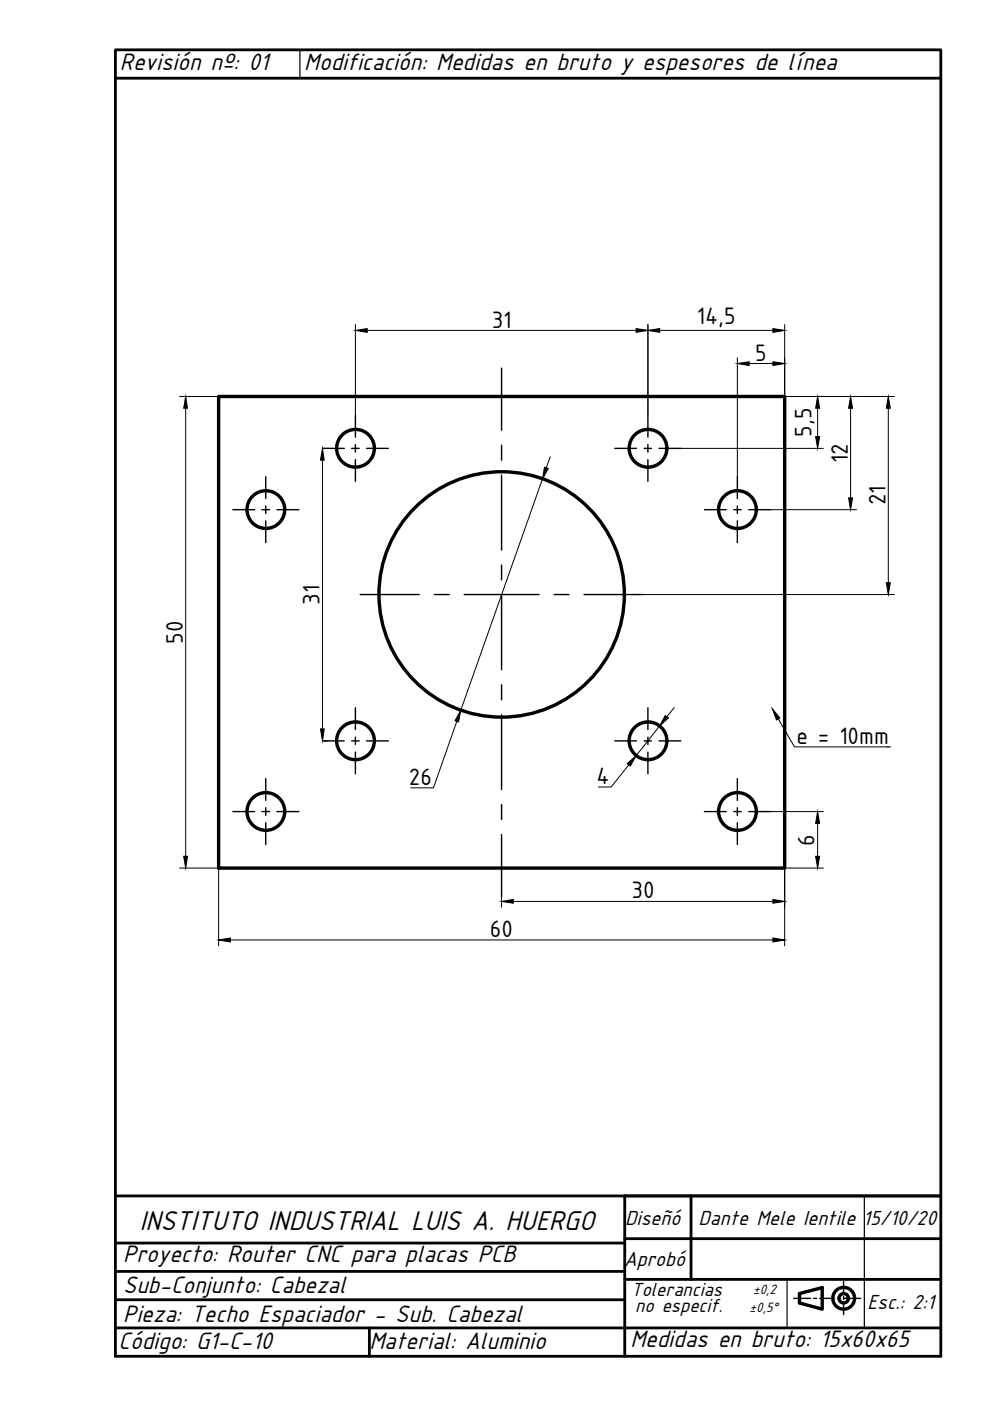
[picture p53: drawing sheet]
<svg xmlns="http://www.w3.org/2000/svg" width="210mm" height="297mm" viewBox="0 0 210 297" stroke-linecap="round" stroke-linejoin="round" font-family="sans-serif">
<defs><g id="words">
<text font-size="6.4" x="29.6" y="260.9">INSTITUTO INDUSTRIAL LUIS A. HUERGO</text>
<g font-size="5.6">
<text x="25.4" y="14.8">Revisión nº: 01</text>
<text x="64.5" y="14.8">Modificación: Medidas en bruto y espesores de línea</text>
<text x="26.1" y="267.6">Proyecto: Router CNC para placas PCB</text>
<text x="26.1" y="274.1">Sub-Conjunto: Cabezal</text>
<text x="26.1" y="280.3">Pieza: Techo Espaciador - Sub. Cabezal</text>
<text x="25.1" y="286">Código: G1-C-10</text>
<text x="78.3" y="286.1">Material: Aluminio</text>
<text x="133.6" y="285.7">Medidas en bruto: 15x60x65</text>
</g>
<g font-size="5.4">
<text x="104.3" y="69.5">31</text>
<text x="147.7" y="68.7">14,5</text>
<text x="160.1" y="76.5">5</text>
<text x="172" y="92.6" transform="rotate(-90 172 92.6)">5,5</text>
<text x="179.7" y="98.2" transform="rotate(-90 179.7 98.2)">12</text>
<text x="187.7" y="107.2" transform="rotate(-90 187.7 107.2)">21</text>
<text x="67.7" y="128.2" transform="rotate(-90 67.7 128.2)">31</text>
<text x="38.7" y="136.5" transform="rotate(-90 38.7 136.5)">50</text>
<text x="168.9" y="157.7">e = 10mm</text>
<text x="86.7" y="166.4">26</text>
<text x="126.5" y="166.2">4</text>
<text x="172.7" y="179.3" transform="rotate(-90 172.7 179.3)">6</text>
<text x="133.9" y="190.5">30</text>
<text x="103.9" y="198.7">60</text>
</g>
<g font-size="4.8">
<text x="132.5" y="259.8">Diseñó</text>
<text x="148.1" y="259.8">Dante Mele Ientile 15/10/20</text>
<text x="132.3" y="268.5">Aprobó</text>
<text x="183.9" y="277.5">Esc.: 2:1</text>
</g>
<g font-size="4.5">
<text x="133.8" y="274.7">Tolerancias</text>
<text x="134.7" y="278.2">no especif.</text>
</g>
<g font-size="3.2">
<text x="159.7" y="274.3">±0,2</text>
<text x="158.9" y="278.1">±0,5°</text>
</g>
</g></defs>
<!-- layer: 0 -->
<path d="M24.5 253.6h108v34M132.5 253.6h67M146.5 253.6v17.7M24.5 275.6h108M24.5 269.6h108M24.5 263.6h108M132.5 271.3h67M132.5 262.6h67M24.5 287.6v-277h175v277M24.5 281.5h175M78.3 281.5v6.1" fill="none" stroke="#000" stroke-width=".59"/>
<!-- layer: DIBUJO -->
<path d="M24.5 16.6h175M24.5 287.6h175" fill="none" stroke="#000" stroke-width=".59"/>
<!-- layer: 0 -->
<g fill="none" stroke="#000" stroke-width=".72">
<path d="M169.5 274.3l4.8-1.3v4.6l-4.8-1.3z"/>
<circle cx="178.9" cy="275.3" r="2.31"/>
<circle cx="178.9" cy="275.3" r=".99"/>
</g>
<g fill="none" stroke="#000" stroke-width=".3">
<path d="M106.3 78v13.2M68.4 95.1h4.6M74.5 95.1h1.7M75.4 88.1v4.6M75.4 94.3v1.6M75.4 97.4v4.7M77.7 95.1h4.6M106.3 94.4v3.2M130.3 95.1h4.7M136.6 95.1h1.5M137.4 88.1v4.6M137.4 94.3v1.6"/>
<path d="M137.4 97.4v4.7M139.7 95.1h4.7M49.4 108.1h4.6M55.5 108.1h1.6M56.3 101.1v4.6M56.3 107.3v1.6M56.3 110.4v4.6M58.7 108.1h4.7M106.3 100.7v15.9M106.3 119.8v3.2M149.4 108.1h4.6M155.6 108.1h1.5"/>
<path d="M156.3 101.1v4.6M156.3 107.3v1.6M156.3 110.4v4.6M158.7 108.1h4.7M76.4 126.1h12.5M92.1 126.1h3.1M98.4 126.1h15.9M106.3 126.1v15.9M117.5 126.1h3.1M123.8 126.1h12.6M68.4 157.1h4.6M74.5 157.1h1.7"/>
<path d="M75.4 150.1v4.6M75.4 156.3v1.5M75.4 159.5v4.6M77.7 157.1h4.6M106.3 145.2v3.2M106.3 151.5v15.9M130.3 157.1h4.7M136.6 157.1h1.5M137.4 150.1v4.6M137.4 156.3v1.5M137.4 159.5v4.6M139.7 157.1h4.7"/>
<path d="M49.4 172.1h4.6M55.5 172.1h1.6M56.3 165.1v4.6M56.3 171.3v1.6M56.3 174.4v4.7M58.7 172.1h4.7M106.3 170.6v3.2M106.3 176.9v13.2M149.4 172.1h4.6M155.6 172.1h1.5M156.3 165.1v4.6M156.3 171.3v1.6"/>
<path d="M156.3 174.4v4.7M158.7 172.1h4.7M168.3 275.3h3.6M172.5 275.3h.6M173.8 275.3h3.2M177.6 275.3h.6M178.9 271.7v2.6M178.9 274.9v.6M178.9 276.2v2.5M178.9 275.3h3.6"/>
</g>
<path d="M63.6 10.6v6M188.1 158.4h.7M183.3 253.6v27.9M166.9 271.3v10.2" fill="none" stroke="#000" stroke-width=".25"/>
<!-- layer: Visible (ISO) -->
<g fill="none" stroke="#000" stroke-width=".72">
<path d="M46.4 84.1h120v100h-120z"/>
<circle cx="75.4" cy="95" r="4"/>
<circle cx="137.4" cy="95" r="4"/>
<circle cx="56.4" cy="108" r="4"/>
<circle cx="156.4" cy="108" r="4"/>
<circle cx="106.4" cy="126" r="26"/>
<circle cx="75.4" cy="157.1" r="4"/>
<circle cx="137.4" cy="157.1" r="4"/>
<circle cx="56.4" cy="172" r="4"/>
<circle cx="156.4" cy="172" r="4"/>
</g>
<!-- layer: 0 -->
<g fill="none" stroke="#000" stroke-width=".21">
<path d="M75.4 68.8v19.3M77.9 70h57M137.4 68.8v19.3M139.9 70h24M156.3 75.8v25.3M158.8 77.1h5.1M166.4 68.8v15.3h23.2M38.1 84.1h8.3M39.4 86.6v95M68.4 95.1h1.2M68.4 97.6v56.9M116.7 96.8l-.9 2.4"/>
<path d="M144.4 95.1h30.2M173.4 86.6v6M180.3 86.6v19M188.3 86.6v37M115 101.5l-17.3 49.1M163.4 108.1h18.2M136.4 126.1h53.2M68.4 157.1h1.2M96.9 152.9l-5 14.1h-4.8M139.8 154l-4.9 6.2M143 150l-1.6 2M165 152.4l3.4 6h19.7"/>
<path d="M133.3 162.2l-3.7 4.7h-2.7M163.4 172.1h11.2M173.4 174.6v7M38.1 184.1h8.3v16.5M48.9 199.3h115M106.3 190.1v2.2M108.8 191.1h55.1M174.6 184.1h-8.2v16.5"/>
</g>
<g fill="#000" stroke="#000" stroke-width=".21">
<path d="M75.4 70l2.5-.3v.8zM134.9 69.7l2.5 .3-2.5 .5zM137.4 70l2.5-.3v.8zM156.3 77.1l2.5-.4v.8zM163.9 76.7l2.5 .4-2.5 .4zM163.9 69.7l2.5 .3-2.5 .5zM39.4 84.1l.4 2.5h-.9zM68.4 95.1l.3 2.5h-.8zM115.4 99l.8 .3-1.2 2.2zM173.4 84.1l.4 2.5h-.9zM172.9 92.6h.9l-.4 2.5zM180.3 84.1l.5 2.5h-.9z"/>
<path d="M188.3 84.1l.5 2.5h-.9zM179.9 105.6h.9l-.5 2.5zM187.9 123.6h.9l-.5 2.5zM67.9 154.5h.8l-.3 2.6zM97.7 150.6l-.5 2.5-.7-.3zM141.1 151.7l.6 .5-1.9 1.8zM163.7 150.3l1.7 1.9-.8 .4zM133 161.9l1.9-1.7-1.3 2.2zM173.4 172.1l.4 2.5h-.9zM38.9 181.6h.9l-.4 2.5zM46.4 199.3l2.5-.4v.8zM106.3 191.1l2.5-.4v.8z"/>
<path d="M163.9 190.7l2.5 .4-2.5 .4zM163.9 198.9l2.5 .4-2.5 .4zM172.9 181.6h.9l-.4 2.5z"/>
</g>
<use href="#words"/>
</svg>
